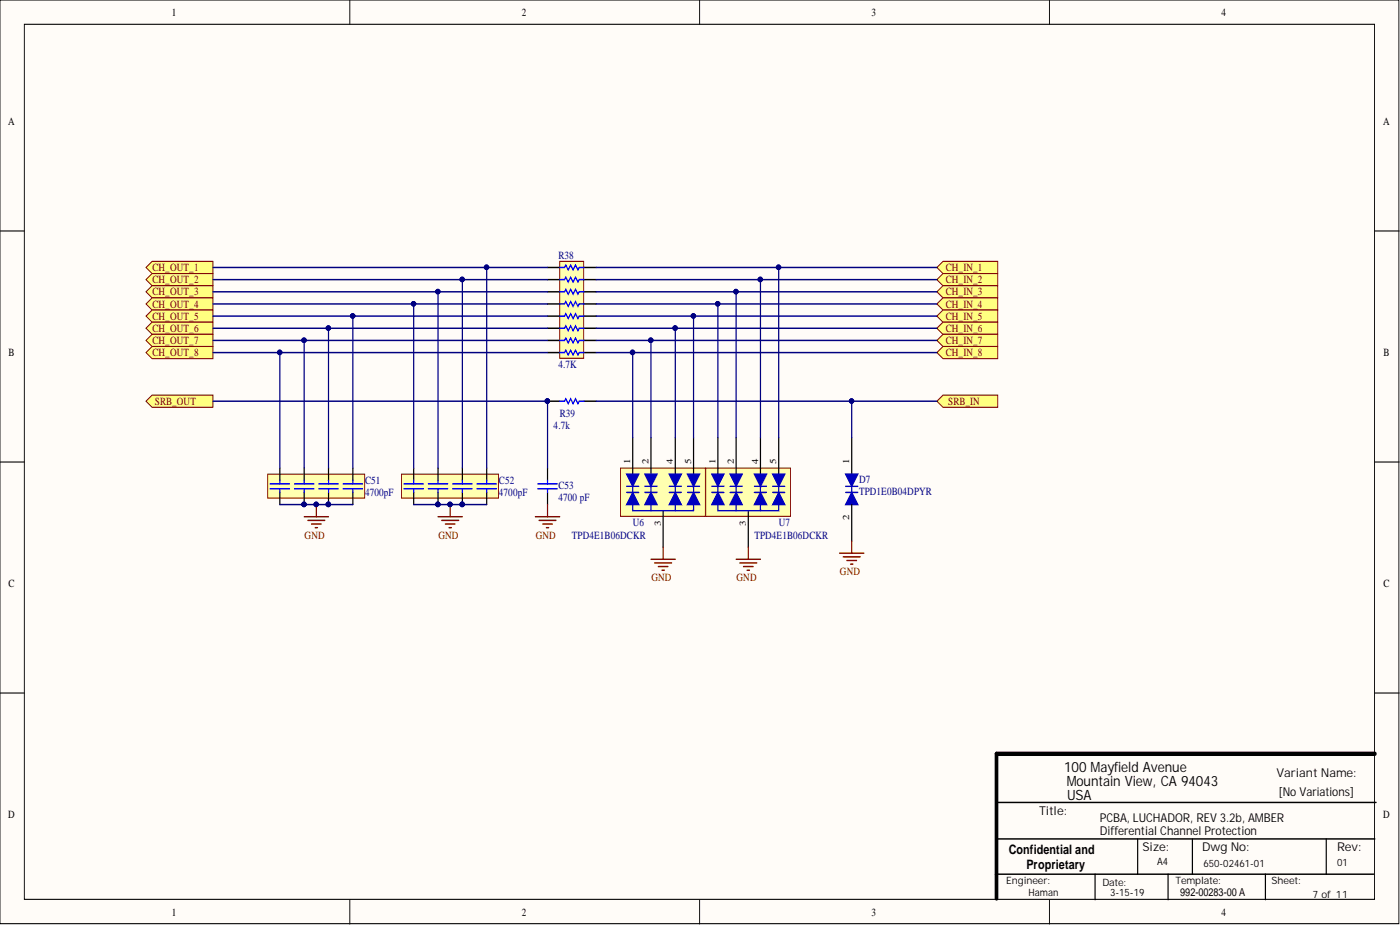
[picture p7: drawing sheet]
<svg xmlns="http://www.w3.org/2000/svg" width="292mm" height="193mm" viewBox="0 0 292 193" stroke-linecap="round" stroke-linejoin="round" font-family="sans-serif">
<defs><g id="words">
<g font-size="3">
<text x="222" y="161">100 Mayfield Avenue</text>
<text x="222.6" y="164">Mountain View, CA 94043</text>
<text x="222.6" y="166.8">USA</text>
</g>
<g font-size="2.7">
<text x="210.5" y="178.2">Confidential and</text>
<text x="214.2" y="181.3">Proprietary</text>
</g>
<g font-size="2.5">
<text x="266.3" y="162.1">Variant Name:</text>
<text x="266.7" y="166.1">[No Variations]</text>
<text x="216.8" y="169.9">Title:</text>
<text x="229.5" y="171.5">PCBA, LUCHADOR, REV 3.2b, AMBER</text>
<text x="229.5" y="174.3">Differential Channel Protection</text>
<text x="238.4" y="177.6">Size:</text>
<text x="250.8" y="177.6">Dwg No:</text>
<text x="279" y="177.6">Rev:</text>
</g>
<g font-size="2.3">
<text x="35.9" y="3.3">1</text>
<text x="108.9" y="3.3">2</text>
<text x="181.9" y="3.3">3</text>
<text x="254.9" y="3.3">4</text>
<text x="1.7" y="26.1">A</text>
<text x="288.6" y="26.1">A</text>
<text x="1.8" y="74.3">B</text>
<text x="288.6" y="74.3">B</text>
<text x="1.8" y="122.5">C</text>
<text x="288.6" y="122.5">C</text>
<text x="1.7" y="170.7">D</text>
<text x="288.6" y="170.7">D</text>
<text x="35.9" y="191">1</text>
<text x="108.9" y="191">2</text>
<text x="181.9" y="191">3</text>
<text x="246.2" y="186.9">992-00283-00 A</text>
<text x="254.9" y="191">4</text>
</g>
<g font-size="2.3" fill="#800000">
<text x="31.8" y="56.6">CH_OUT_1</text>
<text x="31.8" y="59.1">CH_OUT_2</text>
<text x="197.3" y="56.6">CH_IN_1</text>
<text x="197.3" y="59.1">CH_IN_2</text>
<text x="31.8" y="61.6">CH_OUT_3</text>
<text x="31.8" y="64.2">CH_OUT_4</text>
<text x="197.3" y="61.6">CH_IN_3</text>
<text x="197.3" y="64.2">CH_IN_4</text>
<text x="31.8" y="66.7">CH_OUT_5</text>
<text x="31.8" y="69.2">CH_OUT_6</text>
<text x="31.8" y="71.8">CH_OUT_7</text>
<text x="197.3" y="66.7">CH_IN_5</text>
<text x="197.3" y="69.2">CH_IN_6</text>
<text x="197.3" y="71.8">CH_IN_7</text>
<text x="31.8" y="74.3">CH_OUT_8</text>
<text x="197.3" y="74.3">CH_IN_8</text>
<text x="32.3" y="84.5">SRB_OUT</text>
<text x="197.8" y="84.5">SRB_IN</text>
<text x="63.6" y="112.4">GND</text>
<text x="91.5" y="112.4">GND</text>
<text x="111.8" y="112.4">GND</text>
<text x="175.3" y="120">GND</text>
<text x="135.9" y="121.2">GND</text>
<text x="153.7" y="121.2">GND</text>
</g>
<g font-size="2.3" fill="#000080">
<text x="116.5" y="54">R38</text>
<text x="116.5" y="76.9">4.7K</text>
<text x="115.5" y="89.5">4.7k</text>
<text x="116.8" y="87">R39</text>
<text x="76.2" y="100.9">C51</text>
<text x="104.1" y="100.9">C52</text>
<text x="116.5" y="102">C53</text>
<text x="179.2" y="100.7">D7</text>
<text x="76.2" y="103.5">4700pF</text>
<text x="104.1" y="103.5">4700pF</text>
<text x="116.5" y="104.5">4700 pF</text>
<text x="179.2" y="103.2">TPD1E0B04DPYR</text>
<text x="119.3" y="112.4">TPD4E1B06DCKR</text>
<text x="132" y="109.8">U6</text>
<text x="157.4" y="112.4">TPD4E1B06DCKR</text>
<text x="162.5" y="109.8">U7</text>
</g>
<g font-size="2.1">
<text x="209.9" y="184.5">Engineer:</text>
<text x="230" y="184.7">Date:</text>
<text x="241.4" y="180.4">A4</text>
<text x="245.2" y="184.5">Template:</text>
<text x="251.1" y="180.9">650-02461-01</text>
<text x="265.3" y="184.5">Sheet:</text>
<text x="279" y="180.7">01</text>
<text x="214.6" y="187">Haman</text>
<text x="231.6" y="187">3-15-19</text>
<text x="273.8" y="187.3">7 of 11</text>
</g>
<g font-size="1.9">
<text x="131.5" y="96.9" transform="rotate(-90 131.5 96.9)">1</text>
<text x="135.3" y="96.9" transform="rotate(-90 135.3 96.9)">2</text>
<text x="140.4" y="96.9" transform="rotate(-90 140.4 96.9)">4</text>
<text x="144.2" y="96.9" transform="rotate(-90 144.2 96.9)">5</text>
<text x="149.3" y="96.9" transform="rotate(-90 149.3 96.9)">1</text>
<text x="153.1" y="96.9" transform="rotate(-90 153.1 96.9)">2</text>
<text x="158.2" y="96.9" transform="rotate(-90 158.2 96.9)">4</text>
<text x="162" y="96.9" transform="rotate(-90 162 96.9)">5</text>
<text x="177.2" y="96.9" transform="rotate(-90 177.2 96.9)">1</text>
<text x="137.8" y="109.7" transform="rotate(-90 137.8 109.7)">3</text>
<text x="155.6" y="109.7" transform="rotate(-90 155.6 109.7)">3</text>
<text x="177.2" y="108.5" transform="rotate(-90 177.2 108.5)">2</text>
</g>
</g></defs>
<g fill="#fffcf8" stroke="#000" stroke-width=".21">
<path d="M0 0h291.9v192.7h-291.9z"/>
<path d="M5.1 5.1h281.7v182.5h-281.7z"/>
</g>
<path d="M73 0v5.1M146 0v5.1M219 0v5.1M0 48.2h5.1M286.9 48.2h5M0 96.4h5.1M286.9 96.4h5M0 144.6h5.1M286.9 144.6h5M73 187.7v5.1M146 187.7v5.1M219 187.7v5.1" fill="none" stroke="#000" stroke-width=".21"/>
<path d="M207.9 175h79M208.2 167.4h78.9M237.4 175v7.4M248.8 175v7.4M276.7 175v7.4M207.7 182.4h78.9M228.5 182.4v5.3M243.7 182.4v5.3M264 182.4v5.3" fill="none" stroke="#000" stroke-width=".28"/>
<path d="M286.9 157.3h-79v30.1" fill="none" stroke="#000" stroke-width=".83"/>
<g fill="#ffff80" stroke="#800000" stroke-width=".21">
<path d="M195.5 55.8l1.2-1.3h11.5v2.6h-11.5z" fill-rule="evenodd"/>
<path d="M195.5 58.3l1.2-1.2h11.5v2.5h-11.5z" fill-rule="evenodd"/>
<path d="M195.5 60.9l1.2-1.3h11.5v2.5h-11.5z" fill-rule="evenodd"/>
<path d="M195.5 63.4l1.2-1.3h11.5v2.6h-11.5z" fill-rule="evenodd"/>
<path d="M195.5 65.9l1.2-1.2h11.5v2.5h-11.5z" fill-rule="evenodd"/>
<path d="M195.5 68.5l1.2-1.3h11.5v2.5h-11.5z" fill-rule="evenodd"/>
<path d="M195.5 71l1.2-1.3h11.5v2.6h-11.5z" fill-rule="evenodd"/>
<path d="M195.5 73.6l1.2-1.3h11.5v2.5h-11.5z" fill-rule="evenodd"/>
<path d="M195.5 83.7l1.2-1.3h11.5v2.6h-11.5z" fill-rule="evenodd"/>
</g>
<path d="M147.2 97.7h17.7v10h-17.7z" fill="#ffffb0" stroke="#800000" stroke-width=".21"/>
<path d="M149.8 91.3v7.6" fill="none" stroke="#000" stroke-width=".28"/>
<path d="M148.5 98.9h2.5l-1.2 2.6z" fill="#0000bf"/>
<path d="M148.5 98.9h2.5l-1.2 2.6zM148.5 101.5h2.5" fill="none" stroke="#0000bf" stroke-width=".28"/>
<path d="M153.6 91.3v7.6M158.7 91.3v7.6M162.5 91.3v7.6M156.1 106.5v7.6" fill="none" stroke="#000" stroke-width=".28"/>
<path d="M149.8 102.7l1.2 2.6h-2.5z" fill="#0000bf"/>
<path d="M148.5 102.7h2.5M149.8 102.7l1.2 2.6h-2.5zM149.8 101.5v1.2" fill="none" stroke="#0000bf" stroke-width=".28"/>
<path d="M152.3 98.9h2.6l-1.3 2.6z" fill="#0000bf"/>
<path d="M152.3 98.9h2.6l-1.3 2.6zM152.3 101.5h2.6" fill="none" stroke="#0000bf" stroke-width=".28"/>
<path d="M153.6 102.7l1.3 2.6h-2.6z" fill="#0000bf"/>
<path d="M152.3 102.7h2.6M153.6 102.7l1.3 2.6h-2.6zM153.6 101.5v1.2" fill="none" stroke="#0000bf" stroke-width=".28"/>
<path d="M157.4 98.9h2.5l-1.2 2.6z" fill="#0000bf"/>
<path d="M157.4 98.9h2.5l-1.2 2.6zM157.4 101.5h2.5" fill="none" stroke="#0000bf" stroke-width=".28"/>
<path d="M158.7 102.7l1.2 2.6h-2.5z" fill="#0000bf"/>
<path d="M157.4 102.7h2.5M158.7 102.7l1.2 2.6h-2.5zM158.7 101.5v1.2" fill="none" stroke="#0000bf" stroke-width=".28"/>
<path d="M161.2 98.9h2.5l-1.2 2.6z" fill="#0000bf"/>
<path d="M161.2 98.9h2.5l-1.2 2.6zM161.2 101.5h2.5" fill="none" stroke="#0000bf" stroke-width=".28"/>
<path d="M162.5 102.7l1.2 2.6h-2.5z" fill="#0000bf"/>
<path d="M149.8 105.3v1.2h12.7v-1.2M153.6 105.3v1.2M158.7 105.3v1.2M161.2 102.7h2.5M162.5 102.7l1.2 2.6h-2.5zM162.5 101.5v1.2" fill="none" stroke="#0000bf" stroke-width=".28"/>
<path d="M129.5 97.7h17.7v10h-17.7z" fill="#ffffb0" stroke="#800000" stroke-width=".21"/>
<path d="M132 91.3v7.6" fill="none" stroke="#000" stroke-width=".28"/>
<path d="M130.7 98.9h2.6l-1.3 2.6z" fill="#0000bf"/>
<path d="M130.7 98.9h2.6l-1.3 2.6zM130.7 101.5h2.6" fill="none" stroke="#0000bf" stroke-width=".28"/>
<path d="M135.8 91.3v7.6M140.9 91.3v7.6M144.7 91.3v7.6M138.4 106.5v7.6" fill="none" stroke="#000" stroke-width=".28"/>
<path d="M132 102.7l1.3 2.6h-2.6z" fill="#0000bf"/>
<path d="M130.7 102.7h2.6M132 102.7l1.3 2.6h-2.6zM132 101.5v1.2" fill="none" stroke="#0000bf" stroke-width=".28"/>
<path d="M134.5 98.9h2.6l-1.3 2.6z" fill="#0000bf"/>
<path d="M134.5 98.9h2.6l-1.3 2.6zM134.5 101.5h2.6" fill="none" stroke="#0000bf" stroke-width=".28"/>
<path d="M135.8 102.7l1.3 2.6h-2.6z" fill="#0000bf"/>
<path d="M134.5 102.7h2.6M135.8 102.7l1.3 2.6h-2.6zM135.8 101.5v1.2" fill="none" stroke="#0000bf" stroke-width=".28"/>
<path d="M139.6 98.9h2.6l-1.3 2.6z" fill="#0000bf"/>
<path d="M139.6 98.9h2.6l-1.3 2.6zM139.6 101.5h2.6" fill="none" stroke="#0000bf" stroke-width=".28"/>
<path d="M140.9 102.7l1.3 2.6h-2.6z" fill="#0000bf"/>
<path d="M139.6 102.7h2.6M140.9 102.7l1.3 2.6h-2.6zM140.9 101.5v1.2" fill="none" stroke="#0000bf" stroke-width=".28"/>
<path d="M143.4 98.9h2.6l-1.3 2.6z" fill="#0000bf"/>
<path d="M143.4 98.9h2.6l-1.3 2.6zM143.4 101.5h2.6" fill="none" stroke="#0000bf" stroke-width=".28"/>
<path d="M144.7 102.7l1.3 2.6h-2.6z" fill="#0000bf"/>
<path d="M132 105.3v1.2h12.7v-1.2M135.8 105.3v1.2M140.9 105.3v1.2M143.4 102.7h2.6M144.7 102.7l1.3 2.6h-2.6zM144.7 101.5v1.2" fill="none" stroke="#0000bf" stroke-width=".28"/>
<path d="M135.8 116.7h5.1M136.6 117.4h3.5M137.3 118.2h2.1M138.1 119h.5M138.4 114.1v2.6M153.6 116.7h5.1M154.3 117.4h3.6M155.1 118.2h2M155.9 119h.5M156.1 114.1v2.6" fill="none" stroke="#800000" stroke-width=".28"/>
<path d="M177.7 91.3v7.6" fill="none" stroke="#000" stroke-width=".28"/>
<path d="M176.4 98.9h2.6l-1.3 2.6z" fill="#0000bf"/>
<path d="M176.4 98.9h2.6l-1.3 2.6zM176.4 101.5h2.6" fill="none" stroke="#0000bf" stroke-width=".28"/>
<path d="M177.7 102.7l1.3 2.6h-2.6z" fill="#0000bf"/>
<path d="M176.4 102.7h2.6M177.7 102.7l1.3 2.6h-2.6zM177.7 101.5v1.2" fill="none" stroke="#0000bf" stroke-width=".28"/>
<path d="M177.7 105.3v7.6" fill="none" stroke="#000" stroke-width=".28"/>
<path d="M175.2 115.4h5M175.9 116.2h3.6M176.7 116.9h2M177.5 117.7h.5M177.7 112.9v2.5" fill="none" stroke="#800000" stroke-width=".28"/>
<path d="M116.8 54.5h5v20.2h-5z" fill="#ffffb0" stroke="#800000" stroke-width=".21"/>
<g fill="none" stroke="#000" stroke-width=".28">
<path d="M114.2 55.8h2.6M114.2 58.3h2.6M121.9 55.8h2.5M121.9 58.3h2.5M114.2 60.9h2.6M114.2 63.4h2.6M114.2 65.9h2.6M114.2 68.5h2.6M114.2 71h2.6M114.2 73.6h2.6M121.9 60.9h2.5M121.9 63.4h2.5"/>
<path d="M121.9 65.9h2.5M121.9 68.5h2.5M121.9 71h2.5M121.9 73.6h2.5"/>
</g>
<path d="M116.8 55.8h1l.2-.5 .6 1 .5-1 .5 1 .5-1 .5 1 .2-.5h1.1M116.8 58.3h1l.2-.5 .6 1 .5-1 .5 1 .5-1 .5 1 .2-.5h1.1M116.8 60.9h1l.2-.5 .6 1 .5-1 .5 1 .5-1 .5 1 .2-.5h1.1M116.8 63.4h1l.2-.5 .6 1 .5-1 .5 1 .5-1 .5 1 .2-.5h1.1M116.8 65.9h1l.2-.5 .6 1.1 .5-1.1 .5 1.1 .5-1.1 .5 1.1 .2-.6h1.1M116.8 68.5h1l.2-.5 .6 1 .5-1 .5 1 .5-1 .5 1 .2-.5h1.1M116.8 71h1l.2-.5 .6 1 .5-1 .5 1 .5-1 .5 1 .2-.5h1.1M116.8 73.6h1l.2-.6 .6 1.1 .5-1.1 .5 1.1 .5-1.1 .5 1.1 .2-.5h1.1" fill="none" stroke="#00f" stroke-width=".28"/>
<path d="M83.8 98.9h20.2v5h-20.2z" fill="#ffffb0" stroke="#800000" stroke-width=".21"/>
<path d="M86.3 97.7v2.5M91.4 97.7v2.5M96.5 97.7v2.5M101.5 97.7v2.5M86.3 102.7v2.6M91.4 102.7v2.6M96.5 102.7v2.6M101.5 102.7v2.6" fill="none" stroke="#000" stroke-width=".28"/>
<g fill="none" stroke="#00f" stroke-width=".28">
<path d="M84.3 102h4M84.3 100.9h4M86.3 100.2v.7M86.3 102v.7M89.4 102h4M89.4 100.9h4M91.4 100.2v.7M91.4 102v.7M94.4 102h4.1M94.4 100.9h4.1M96.5 100.2v.7M96.5 102v.7"/>
<path d="M99.5 102h4.1M99.5 100.9h4.1M101.5 100.2v.7M101.5 102v.7"/>
</g>
<g fill="#000080" stroke="#000080" stroke-width=".21">
<circle cx="96.4" cy="105.2" r=".47"/>
<circle cx="91.4" cy="105.2" r=".47"/>
</g>
<path d="M55.9 98.9h20.2v5h-20.2z" fill="#ffffb0" stroke="#800000" stroke-width=".21"/>
<path d="M58.4 97.7v2.5M63.5 97.7v2.5M68.5 97.7v2.5M73.6 97.7v2.5M114.2 83.7h2.6M114.2 97.7v2.5M121.9 83.7h2.5M58.4 102.7v2.6M63.5 102.7v2.6M68.5 102.7v2.6M73.6 102.7v2.6M114.2 102.7v2.6" fill="none" stroke="#000" stroke-width=".28"/>
<g fill="none" stroke="#00f" stroke-width=".28">
<path d="M116.8 83.7h1l.2-.5 .6 1 .5-1 .5 1 .5-1 .5 1 .2-.5h1.1M56.4 102h4M56.4 100.9h4M58.4 100.2v.7M58.4 102v.7M61.4 102h4.1M61.4 100.9h4.1M63.5 100.2v.7M63.5 102v.7M66.5 102h4.1M66.5 100.9h4.1M68.5 100.2v.7"/>
<path d="M68.5 102v.7M71.6 102h4.1M71.6 100.9h4.1M73.6 100.2v.7M73.6 102v.7M112.2 102h4.1M112.2 100.9h4.1M114.2 100.2v.7M114.2 102v.7"/>
</g>
<g fill="#000080" stroke="#000080" stroke-width=".21">
<circle cx="68.5" cy="105.2" r=".47"/>
<circle cx="63.4" cy="105.2" r=".47"/>
<circle cx="114.2" cy="83.7" r=".47"/>
<circle cx="93.9" cy="105.2" r=".47"/>
<circle cx="66" cy="105.2" r=".47"/>
</g>
<g fill="none" stroke="#800000" stroke-width=".28">
<path d="M63.5 107.8h5M64.2 108.6h3.6M65 109.3h2M65.8 110.1h.5M66 105.3v2.5M91.4 107.8h5.1M92.2 108.6h3.5M92.9 109.3h2M93.7 110.1h.5M93.9 105.3v2.5M111.7 107.8h5.1M112.5 108.6h3.5"/>
<path d="M113.2 109.3h2.1M114 110.1h.5M114.2 105.3v2.5"/>
</g>
<g fill="#ffff80" stroke="#800000" stroke-width=".21">
<path d="M30.5 55.8l1.2-1.3h12.7v2.6h-12.7z" fill-rule="evenodd"/>
<path d="M30.5 58.3l1.2-1.2h12.7v2.5h-12.7z" fill-rule="evenodd"/>
<path d="M30.5 60.9l1.2-1.3h12.7v2.5h-12.7z" fill-rule="evenodd"/>
<path d="M30.5 63.4l1.2-1.3h12.7v2.6h-12.7z" fill-rule="evenodd"/>
<path d="M30.5 65.9l1.2-1.2h12.7v2.5h-12.7z" fill-rule="evenodd"/>
<path d="M30.5 68.5l1.2-1.3h12.7v2.5h-12.7z" fill-rule="evenodd"/>
<path d="M30.5 71l1.2-1.3h12.7v2.6h-12.7z" fill-rule="evenodd"/>
<path d="M30.5 73.6l1.2-1.3h12.7v2.5h-12.7z" fill-rule="evenodd"/>
<path d="M30.5 83.7l1.2-1.3h12.7v2.6h-12.7z" fill-rule="evenodd"/>
</g>
<g fill="none" stroke="#000080" stroke-width=".28">
<path d="M44.4 58.3h69.8M44.4 55.8h69.8M96.5 58.3v39.4M101.5 55.8v41.9M124.4 55.8h71.1M124.4 58.3h71.1M158.7 58.3v33M162.5 55.8v35.5M44.4 73.6h69.8M44.4 71h69.8M44.4 68.5h69.8M44.4 65.9h69.8"/>
<path d="M44.4 63.4h69.8M44.4 60.9h69.8M58.4 73.6v24.1M63.5 71v26.7M68.5 68.5v29.2M73.6 65.9v31.8M86.3 63.4v34.3M91.4 60.9v36.8M124.4 60.9h71.1M124.4 63.4h71.1M124.4 65.9h71.1M124.4 68.5h71.1"/>
<path d="M124.4 71h71.1M124.4 73.6h71.1M132 73.6v17.7M135.8 71v20.3M140.9 68.5v22.8M144.7 65.9v25.4M149.8 63.4v27.9M153.6 60.9v30.4M44.4 83.7h69.8v14M124.4 83.7h71.1M177.7 83.7v7.6M58.4 105.3h15.2"/>
<path d="M86.3 105.3h15.2"/>
</g>
<g fill="#000080" stroke="#000080" stroke-width=".21">
<circle cx="162.4" cy="55.8" r=".47"/>
<circle cx="158.6" cy="58.3" r=".47"/>
<circle cx="153.5" cy="60.8" r=".47"/>
<circle cx="149.7" cy="63.4" r=".47"/>
<circle cx="144.7" cy="65.9" r=".47"/>
<circle cx="140.9" cy="68.4" r=".47"/>
<circle cx="135.8" cy="71" r=".47"/>
<circle cx="132" cy="73.5" r=".47"/>
<circle cx="63.4" cy="105.2" r=".47"/>
<circle cx="66" cy="105.2" r=".47"/>
<circle cx="68.5" cy="105.2" r=".47"/>
<circle cx="91.4" cy="105.2" r=".47"/>
<circle cx="93.9" cy="105.2" r=".47"/>
<circle cx="96.4" cy="105.2" r=".47"/>
<circle cx="177.7" cy="83.7" r=".47"/>
<circle cx="114.2" cy="83.7" r=".47"/>
<circle cx="58.4" cy="73.5" r=".47"/>
<circle cx="63.4" cy="71" r=".47"/>
<circle cx="68.5" cy="68.4" r=".47"/>
<circle cx="73.6" cy="65.9" r=".47"/>
<circle cx="86.3" cy="63.4" r=".47"/>
<circle cx="91.4" cy="60.8" r=".47"/>
<circle cx="96.4" cy="58.3" r=".47"/>
<circle cx="101.5" cy="55.8" r=".47"/>
</g>
<use href="#words"/>
</svg>
